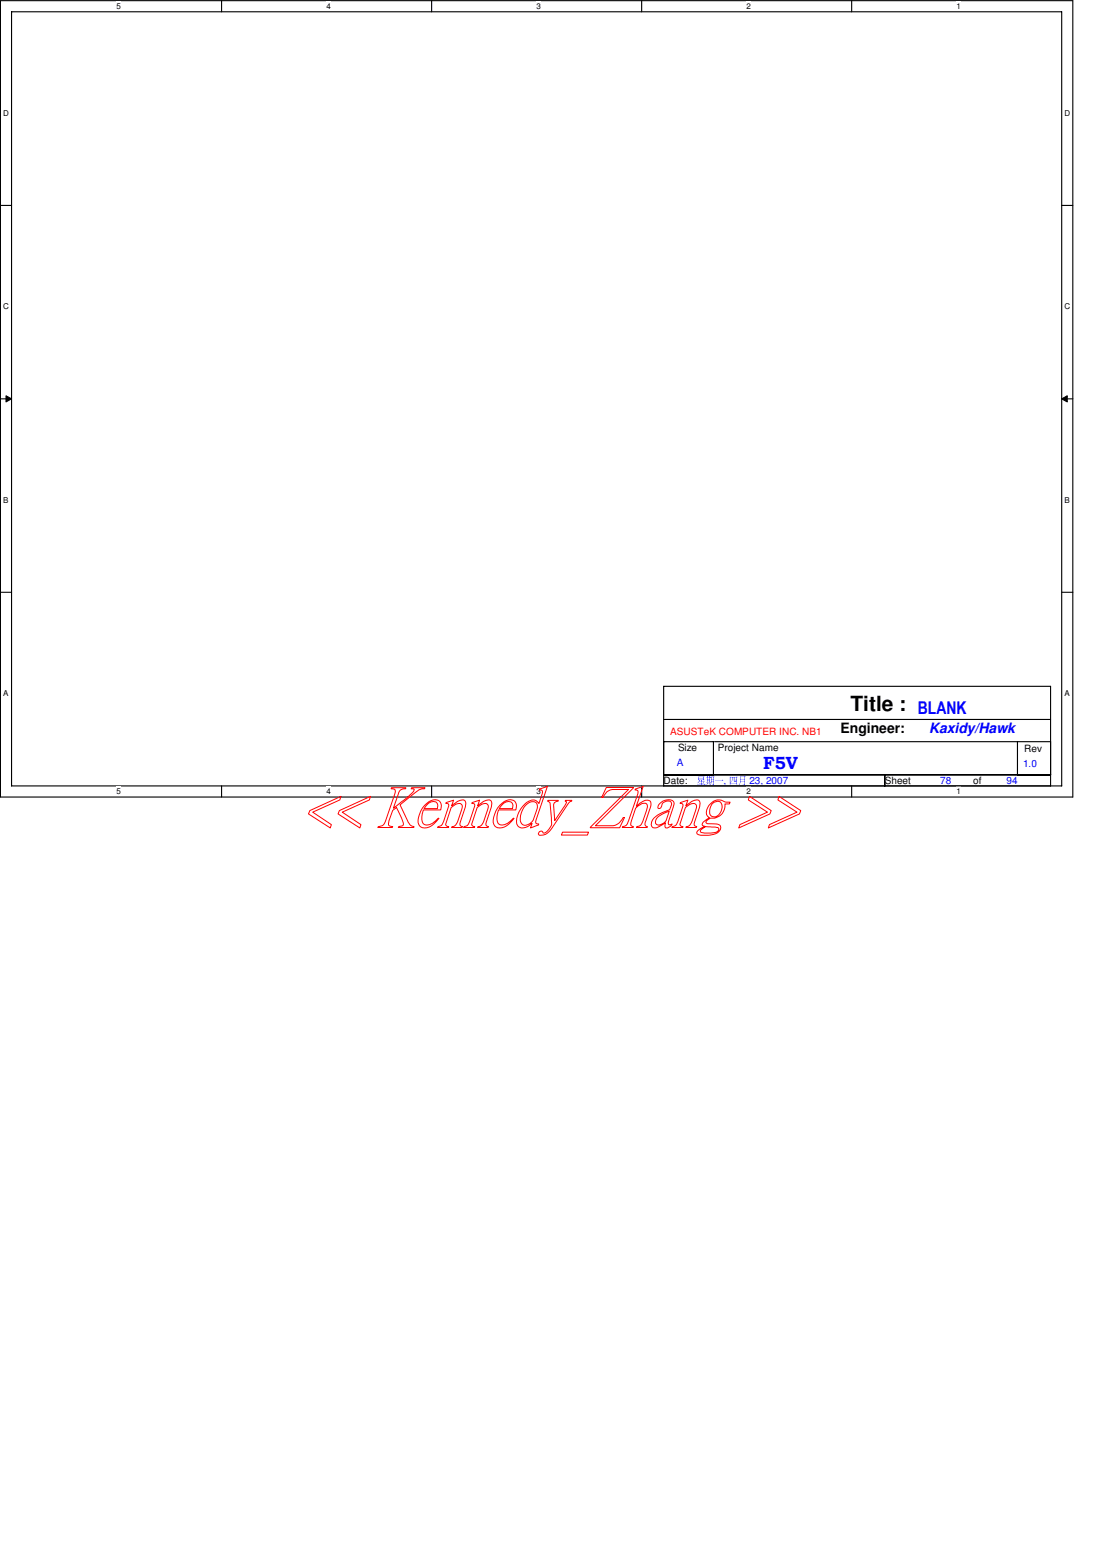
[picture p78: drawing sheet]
<svg xmlns="http://www.w3.org/2000/svg" width="210mm" height="297mm" viewBox="0 0 210 297" stroke-linecap="round" stroke-linejoin="round" font-family="sans-serif">
<defs><g id="words">
<text font-size="4" x="162" y="135.5">Title :</text>
<g font-size="3.3" fill="#00f">
<text x="174.8" y="135.9">BLANK</text>
<text x="145.4" y="146.4">F5V</text>
</g>
<text font-size="2.7" x="160.1" y="139.5">Engineer:</text>
<text font-size="2.7" fill="#00f" x="177" y="139.5">Kaxidy/Hawk</text>
<text font-size="1.9" fill="#f00" x="127.7" y="140">ASUSTeK COMPUTER INC. NB1</text>
<g font-size="1.9">
<text x="129.2" y="142.9">Size</text>
<text x="136.7" y="142.9">Project Name</text>
<text x="195.1" y="143.1">Rev</text>
<text x="126.4" y="149.2">Date:</text>
<text x="168.5" y="149.2">Sheet</text>
<text x="185.4" y="149.2">of</text>
</g>
<g font-size="1.9" fill="#00f">
<text x="128.9" y="145.8">A</text>
<text x="137.8" y="149.2">,</text>
<text x="142.7" y="149.2">23, 2007</text>
<text x="179.1" y="149.2">78</text>
<text x="191.7" y="149.2">94</text>
<text x="194.9" y="146">1.0</text>
</g>
<g font-size="1.5">
<text x="22.2" y="1.7">5</text>
<text x="62.2" y="1.7">4</text>
<text x="102.2" y="1.7">3</text>
<text x="142.2" y="1.7">2</text>
<text x="182.2" y="1.7">1</text>
<text x=".6" y="22">D</text>
<text x="202.7" y="22">D</text>
<text x=".6" y="58.9">C</text>
<text x="202.7" y="58.9">C</text>
<text x=".6" y="95.7">B</text>
<text x="202.7" y="95.7">B</text>
<text x=".6" y="132.5">A</text>
<text x="202.7" y="132.5">A</text>
<text x="22.2" y="151.2">5</text>
<text x="62.2" y="151.2">4</text>
<text x="102.2" y="151.2">3</text>
<text x="142.2" y="151.2">2</text>
<text x="182.2" y="151.2">1</text>
</g>
</g></defs>
<path d="M.1 .1h204.2v151.7h-204.2zM2.2 2.2h200v147.4h-200z" fill="none" stroke="#000" stroke-width=".21"/>
<g fill="#fff">
<path d="M22.2 .3h.8v1.8h-.8z"/>
<path d="M22.2 149.8h.8v1.8h-.8z"/>
</g>
<path d="M42.2 .1v2.1M42.2 149.6v2.2" fill="none" stroke="#000" stroke-width=".21"/>
<g fill="#fff">
<path d="M62.2 .3h.8v1.8h-.8z"/>
<path d="M62.2 149.8h.8v1.8h-.8z"/>
</g>
<path d="M82.2 .1v2.1M82.2 149.6v2.2" fill="none" stroke="#000" stroke-width=".21"/>
<g fill="#fff">
<path d="M102.2 .3h.8v1.8h-.8z"/>
<path d="M102.2 149.8h.8v1.8h-.8z"/>
</g>
<path d="M122.2 .1v2.1M122.2 149.6v2.2" fill="none" stroke="#000" stroke-width=".21"/>
<g fill="#fff">
<path d="M142.2 .3h.8v1.8h-.8z"/>
<path d="M142.2 149.8h.8v1.8h-.8z"/>
</g>
<path d="M162.2 .1v2.1M162.2 149.6v2.2" fill="none" stroke="#000" stroke-width=".21"/>
<g fill="#fff">
<path d="M182.2 .3h.8v1.8h-.8z"/>
<path d="M182.2 149.8h.8v1.8h-.8z"/>
<path d="M.6 20.7h1.1v1.7h-1.1z"/>
<path d="M202.7 20.7h1.1v1.7h-1.1z"/>
<path d="M.6 57.5h1.1v1.7h-1.1z"/>
<path d="M202.7 57.5h1.1v1.7h-1.1z"/>
</g>
<path d="M.1 39.1h2.1M202.2 39.1h2.1" fill="none" stroke="#000" stroke-width=".21"/>
<g fill="#fff">
<path d="M.6 94.3h1v1.8h-1z"/>
<path d="M202.7 94.3h1.1v1.8h-1.1z"/>
</g>
<path d="M.1 75.9h2.1M202.2 75.9h2.1" fill="none" stroke="#000" stroke-width=".21"/>
<path d="M1.1 75.4l1.1 .5-1.1 .6zM202.2 75.9l1.1-.5v1.1z" fill="#000"/>
<path d="M1.1 75.4l1.1 .5-1.1 .6zM202.2 75.9l1.1-.5v1.1z" fill="none" stroke="#000" stroke-width=".19"/>
<g fill="#fff">
<path d="M.6 131.2h1v1.7h-1z"/>
<path d="M202.7 131.2h1.1v1.7h-1.1z"/>
</g>
<path d="M.1 112.8h2.1M202.2 112.8h2.1" fill="none" stroke="#000" stroke-width=".21"/>
<g fill="#00f">
<path d="M136.2 148.5l1.3 .1 .1-.1 .2 .1z"/>
<path d="M133.1 147.9l.9 .1zM133.1 148.2h.9zM133.1 148.4l.9 .1zM133.1 147.8v.7l.1-.6zM134 147.8v.7l.2-.6zM133.2 148.5l-.3 .6 .4-.5zM133.1 148.8h1.1l-.1-.2-.1 .2zM133.1 149.1h1l-.1-.1-.1 .1zM133.5 148.5l.1 .9v-.8h.1zM132.8 149.4h1.6l-.2-.1v.1z"/>
<path d="M134.7 148.4h.4zM134.7 148.7h.4zM135.5 147.9l.4 .1zM135.5 148.3l.4 .1zM135.5 148.8h.4zM134.5 148l.9 .1zM134.7 147.8v1.2v-1.1h.2zM135.1 147.8l.1 1.2v-1.1h.1zM134.5 148.9l.9 .1-.1-.1zM134.8 149.1l-.3 .4 .4-.3zM135 149.1l.2 .2zM135.5 147.8a2.45 2.45 0 0 1-.3 1.7l.4-.7zM135.9 147.8v1.6l-.3-.1 .2 .2 .2-.1 .1-1.5z"/>
<path d="M139.1 148h1.2zM139.1 149.2l1.2 .1zM139 147.9l.1 1.5v-1.4zM140.3 147.9v1.5h.1l.1-1.4zM139.4 148v.5l-.2 .5 .3-.5zM139.8 148v.8h.4v-.4l-.1 .4-.2-.1z"/>
<path d="M141 147.9h.9zM141 148.3l.9 .1zM141 148.8h.9zM141 147.8v1.2l-.3 .5 .3-.6zM141.9 147.8l-.1 1.6-.3-.1 .2 .2 .2-.2 .1-1.4z"/>
</g>
<path d="M126.4 130.7h73.7v18.9h-73.7zM126.4 137h73.7M126.4 147.5h73.7M126.4 141.2h9.5v6.3M136.1 141.2h64M168.5 147.5v2.1M193.8 141.2v6.3" fill="none" stroke="#000" stroke-width=".21"/>
<g fill="none" stroke="#f00" stroke-width=".19">
<path d="M59 154.3l5.9-2.7-.2 .7-5.1 2.3 3.5 2.4-.2 .6-4.1-2.6zM64.6 154.3l6-2.7-.2 .7-5.2 2.3 3.5 2.4-.2 .6-4.1-2.6zM74.5 150h2.8v.2a1.16 1.16 0 0 0-1.4 1l-1 2.7 2.4-1.8a4.6 4.6 0 0 0 1.6-1.8l-.6-.1 .1-.2h2.5v.2l-1.1 .2-3.6 2.8 1.7 3.6a1.03 1.03 0 0 0 1 .6l-.1 .2h-2.9v-.2a.69 .69 0 0 0 .9-.6l-1.3-3-.7 .5-.7 2-.1 .8 .8 .3-.1 .2h-2.7l.1-.2a1.37 1.37 0 0 0 1.4-1.2l1.7-5a.62 .62 0 0 0 .1-.8 .62 .62 0 0 0-.8-.2zM80.9 153.3a2.16 2.16 0 0 1 2.8-.8 1.51 1.51 0 0 1 .2 1.7h-3.3a2.53 2.53 0 0 0 .1 2.7 1.73 1.73 0 0 0 2.2-.6l.6-.5h.1a3.3 3.3 0 0 1-3.1 1.8 1.44 1.44 0 0 1-.8-1.9 4.8 4.8 0 0 1 1.2-2.4zM81.6 153a1.05 1.05 0 0 1 1.8 .2l-.1 .8h-2.5zM85 152.8l1.4-.4-.4 1a2.9 2.9 0 0 1 2.5-1l.2 .6-.1 .6-1 3.3 .2 .4 .3 .1-.1 .2h-2l.1-.2a1.27 1.27 0 0 0 1.1-1.1l.7-2.1a.77 .77 0 0 0-.1-1.1 .77 .77 0 0 0-1 .1l-.9 .6-1 3.2 .3 .4h.3l-.1 .2h-2v-.2a1.06 1.06 0 0 0 1.1-1l1-2.9-.2-.5h-.4zM89.9 152.8l1.5-.4-.4 1a2.9 2.9 0 0 1 2.4-1l.3 .6-.1 .6-1.1 3.3 .1 .2 .4 .3v.2h-2l.1-.2a1.27 1.27 0 0 0 1.1-1.1l.7-2.1a.77 .77 0 0 0-.1-1.1 .77 .77 0 0 0-1.1 .1l-.8 .6-1.1 3.2 .3 .4h.3v.2h-2.1l.1-.2a1.06 1.06 0 0 0 1.1-1l.9-2.9-.1-.5h-.4zM95.2 153.3a2.16 2.16 0 0 1 2.8-.8 1.51 1.51 0 0 1 .3 1.7h-3.3a2.53 2.53 0 0 0 0 2.7 1.73 1.73 0 0 0 2.2-.6l.6-.5h.1a3.3 3.3 0 0 1-3.1 1.8 1.44 1.44 0 0 1-.8-1.9 4.8 4.8 0 0 1 1.2-2.4zM95.9 153a1.05 1.05 0 0 1 1.8 .2l-.1 .8h-2.5zM100.1 153.4a1.42 1.42 0 0 1 2.1-.4l.1 1-.7 2.2a1.58 1.58 0 0 1-2.2 .7 2.82 2.82 0 0 1 .4-3.1zM102.8 150.2l1.5-.5-2.2 6.4v.6l.5 .2v.2l-1.6 .5 .3-.8h-.1a1.58 1.58 0 0 1-2.8 .1 4.6 4.6 0 0 1 2.8-4.5 1.23 1.23 0 0 1 1.5 .6l.6-2.2-.1-.3-.5-.1zM104.4 152.4h1.9v.2a.73 .73 0 0 0-.8 .8l.2 2.9 2.1-3.2 .1-.3-.1-.2h-.1v-.2h1.2v.2h-.3l-.4 .4-3.1 4.8a2.07 2.07 0 0 1-2.5 1.1 .47 .47 0 0 1 .3-.6 .47 .47 0 0 1 .6 .3 2.29 2.29 0 0 0 1.6-2l-.3-3.6-.5-.4z"/>
<path d="M107.1 158.5h5l-.2 .5h-5zM115.5 149.9h5.2l-7.3 7.3 3.8-.1 .7-.3 .8-1.1h.3l-1 1.9h-5.6l7.3-7.3-3.5 .1-.6 .3-.7 1.1h-.3zM121 150.2l1.5-.5-1.3 3.8 .2-.1a2.82 2.82 0 0 1 2.2-1 1.22 1.22 0 0 1 .1 1.7l-.8 2.7 .1 .5 .3 .1v.2h-2.1l.1-.2a1.24 1.24 0 0 0 1.2-1.1l.7-2.3a.69 .69 0 0 0 0-.9 .69 .69 0 0 0-.9-.1l-1.2 .9-.9 2.7a.53 .53 0 0 0 .4 .8v.2h-2.1l.1-.2a1.25 1.25 0 0 0 1.1-1.1l1.8-5.5a.45 .45 0 0 0-.6-.4zM125.2 155.7l.9-.6 1.4-.6-.5 1.5a1.66 1.66 0 0 1-1.9 1 .88 .88 0 0 1 .1-1.3zM125.6 153.1a2.06 2.06 0 0 1 2.7-.4l.1 .4-1.1 3.5 .1 .4 .6-.1-.3 .5a.61 .61 0 0 1-1 0v-.7l-.6 .4a1.91 1.91 0 0 1-1.7 .5 1.39 1.39 0 0 1 .5-2.1l1.3-.8 1.4-.5 .2-.7a.67 .67 0 0 0-.1-.9 .67 .67 0 0 0-.8 0 1.55 1.55 0 0 0-1 1.2l-.4 .2-.2-.2zM129.6 152.8l1.4-.4-.4 1a2.9 2.9 0 0 1 2.5-1l.2 .6v.6l-1.1 3.3v.2l.5 .3-.1 .2h-2l.1-.2a1.27 1.27 0 0 0 1.1-1.1l.7-2.1a.77 .77 0 0 0 0-1.1 .77 .77 0 0 0-1.1 .1l-.8 .6-1.1 3.2 .3 .4h.3l-.1 .2h-2l.1-.2a1.06 1.06 0 0 0 1-1l1-2.9-.1-.5h-.5zM133.5 158a2.04 2.04 0 0 1 1.8-.6l1.5 .2a.81 .81 0 0 1-1 1l-2.1-.1-.3-.2zM135 153.3a2.17 2.17 0 0 1 3.1-.6h1l-.2 .4h-.8a2.42 2.42 0 0 1-2.8 2.7l-.7 .5-.1 .3 .1 .2 1.8 .1a.79 .79 0 0 1 .9 .5 .79 .79 0 0 1-.4 1l-.6 .3a6.7 6.7 0 0 1-2.8 .3l-.5-.1-.3-.3a1.26 1.26 0 0 1 .9-1l.7-.2-.5-.2-.1-.2a1.33 1.33 0 0 1 .9-1l.5-.3a1.53 1.53 0 0 1-.1-2.4zM135.6 153.1a1.05 1.05 0 0 1 1-.5 1.05 1.05 0 0 1 .9 .6 1.92 1.92 0 0 1-1.5 2.3 .97 .97 0 0 1-.8-1.4zM142.7 151.6l4.2 2.7-.3 .7-5.9 2.6 .2-.6 5.3-2.4-3.7-2.3zM148.4 151.6l4.1 2.7-.2 .7-6 2.6 .3-.6 5.2-2.4-3.6-2.3z"/>
</g>
<use href="#words"/>
</svg>
